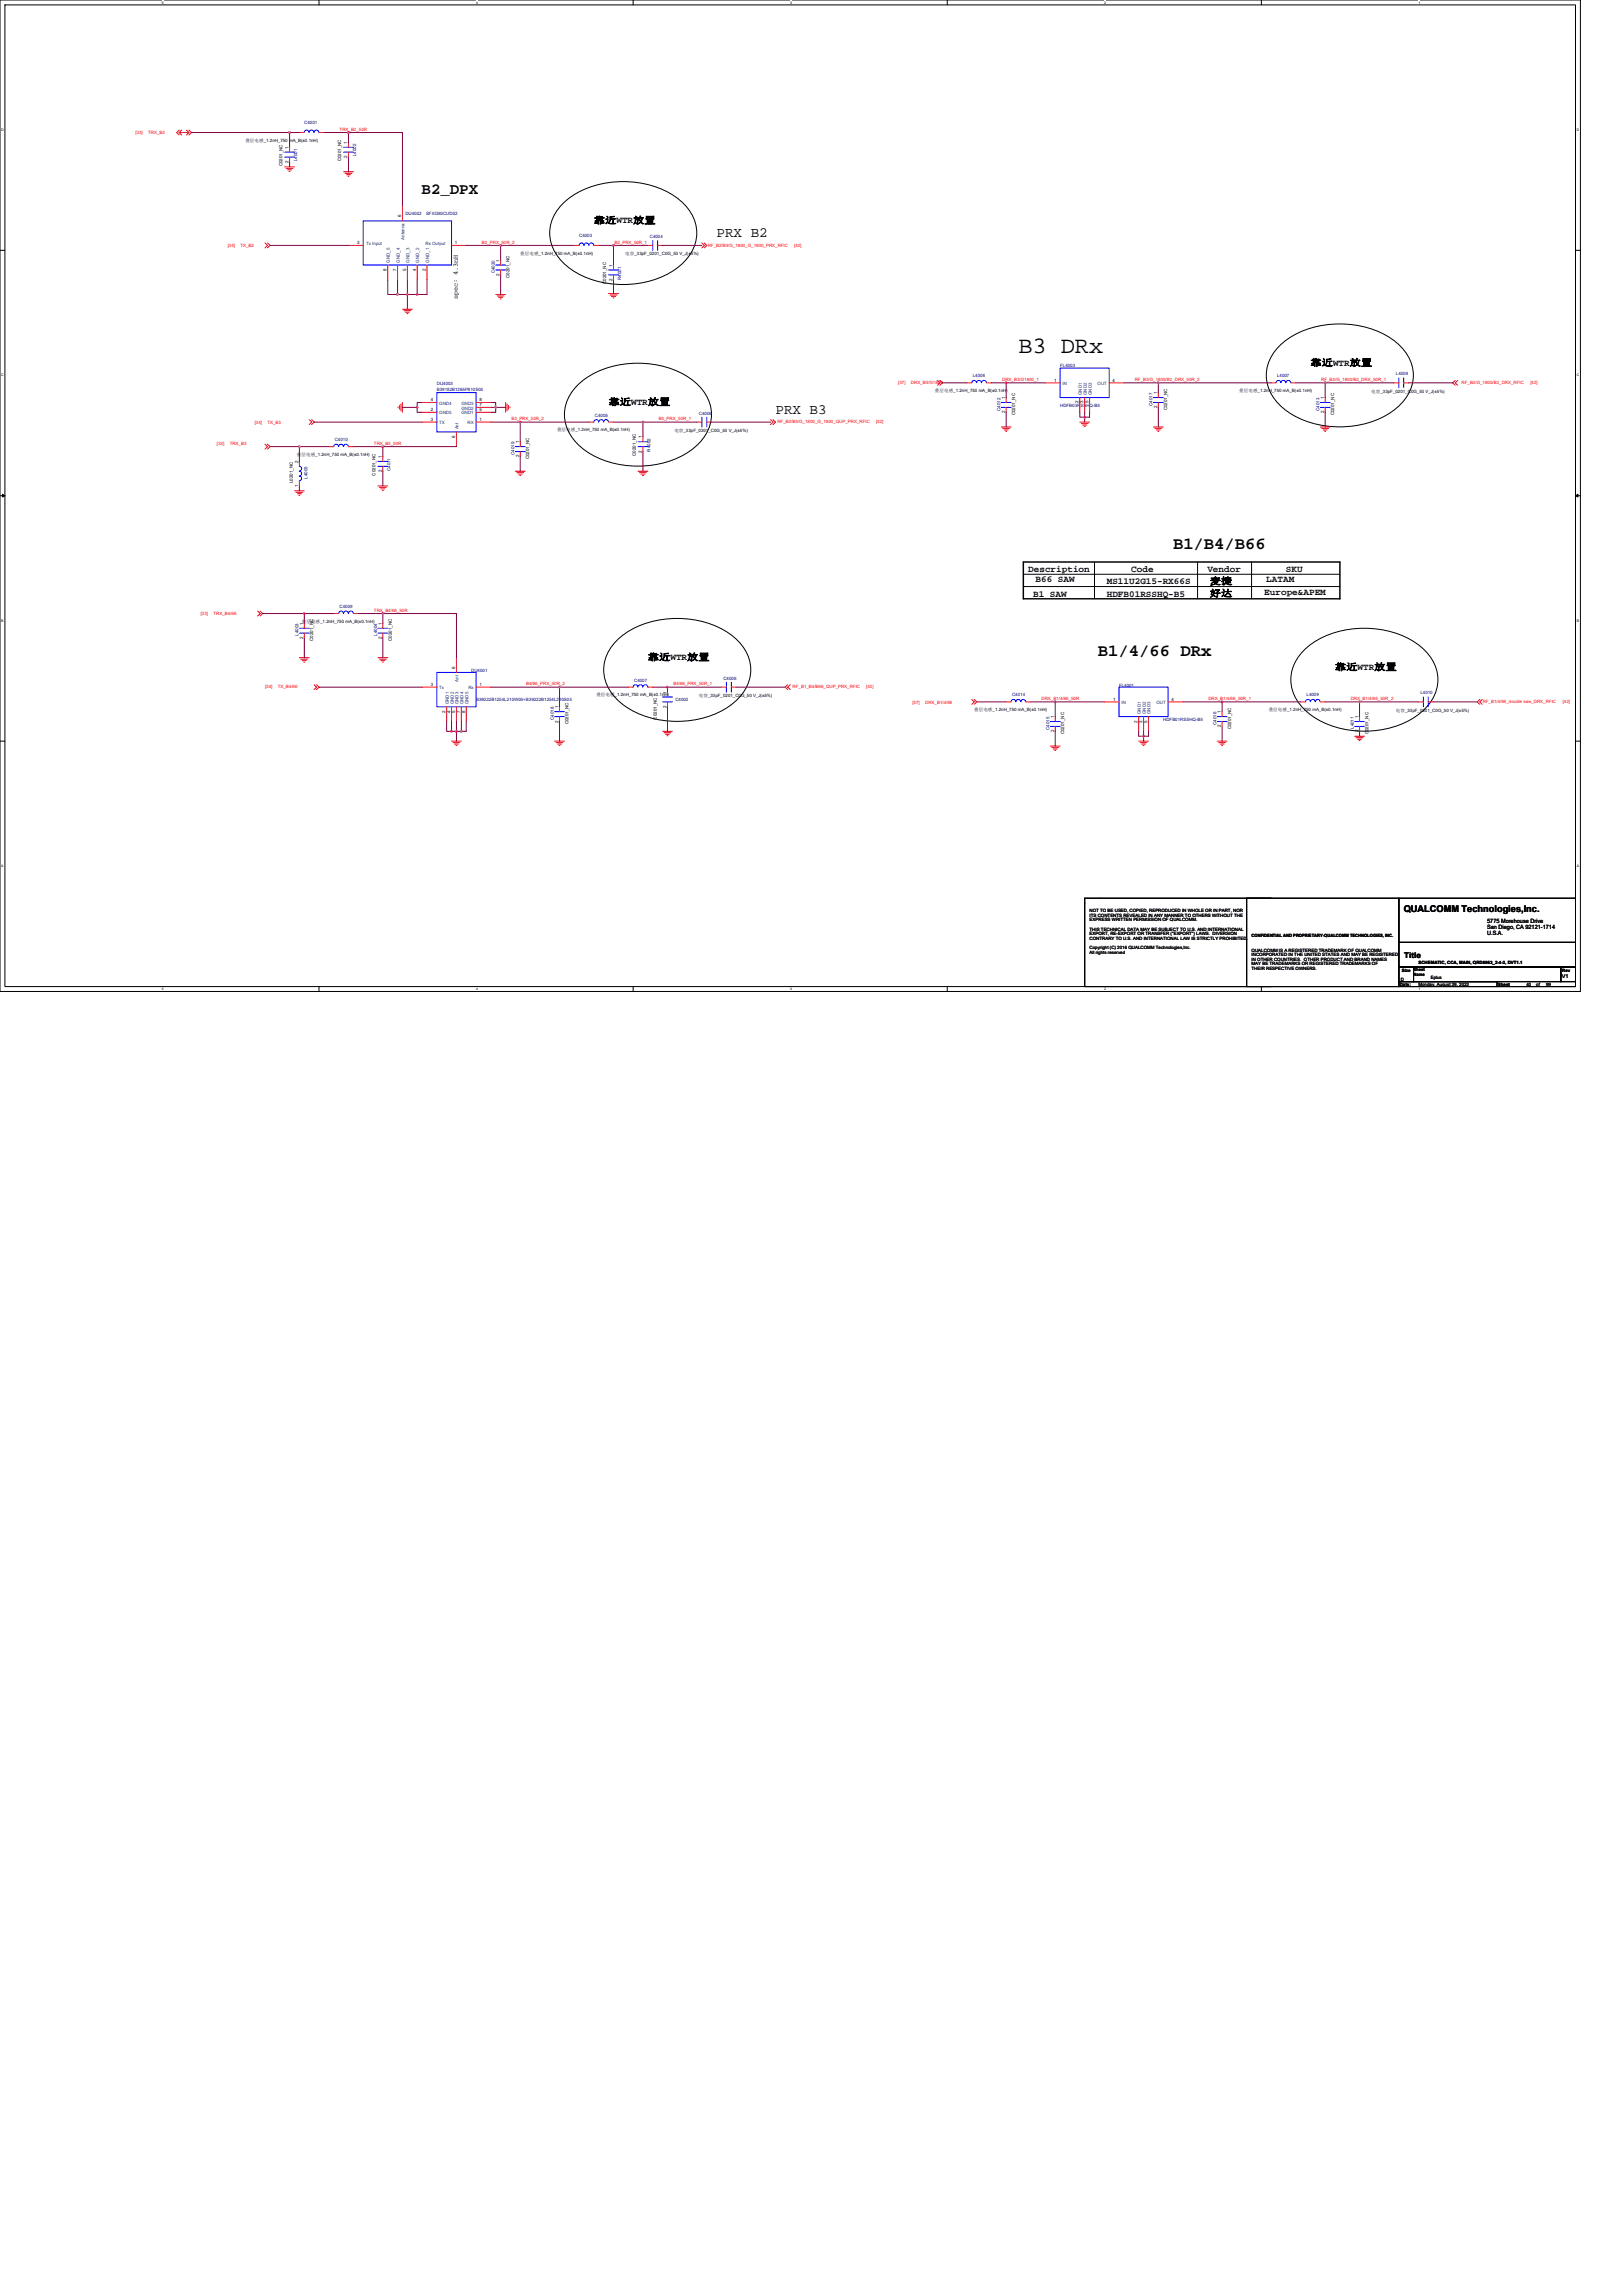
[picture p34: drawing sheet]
<svg xmlns="http://www.w3.org/2000/svg" width="210mm" height="297mm" viewBox="0 0 210 297" stroke-linecap="round" stroke-linejoin="round" font-family="sans-serif">
<defs><g id="words">
<text font-size="3" x="131.8" y="45.6">B3 DRx</text>
<g font-size="2.2">
<text x="151.8" y="71.1">B1/B4/B66</text>
<text x="142" y="84.9">B1/4/66 DRx</text>
</g>
<text font-size="2" x="54.5" y="25.1">B2_DPX</text>
<g font-size="1.8">
<text x="92.7" y="30.7">PRX B2</text>
<text x="100.3" y="53.6">PRX B3</text>
</g>
<g font-size="1.2">
<text x="76.8" y="28.9">靠近WTR放置</text>
<text x="169.5" y="47.3">靠近WTR放置</text>
<text x="78.7" y="52.4">靠近WTR放置</text>
<text x="133" y="74">Description</text>
<text x="133.7" y="77.2">B1 SAW</text>
<text x="134" y="75.3">B66 SAW</text>
<text x="143.2" y="77.2">HDFB01RSSHQ-B5</text>
<text x="143.2" y="75.6">MS11U2G15-RX66S</text>
<text x="146.4" y="74">Code</text>
<text x="156.2" y="74">Vendor</text>
<text x="156.5" y="75.6">麦捷</text>
<text x="156.5" y="77.2">好达</text>
<text x="163.6" y="77">Europe&amp;APEM</text>
<text x="163.8" y="75.3">LATAM</text>
<text x="166.4" y="74">SKU</text>
<text x="83.8" y="85.4">靠近WTR放置</text>
<text x="172.7" y="86.7">靠近WTR放置</text>
<text x="181.6" y="118">QUALCOMM Technologies,Inc.</text>
</g>
<text font-size="1" x="181.7" y="123.9">Title</text>
<text font-size=".9" x="59.2" y="38.7" transform="rotate(-90 59.2 38.7)">spec: 4.3nH</text>
<g font-size=".8">
<text x="192.4" y="119.4">5775 Morehouse Drive</text>
<text x="192.4" y="120.2">San Diego, CA 92121-1714</text>
<text x="192.4" y="121">U.S.A.</text>
</g>
<text font-size=".7" x="202.1" y="126.6">V1</text>
<g font-size=".6" fill="#f00">
<text x="17.5" y="17.4">[33]</text>
<text x="19.2" y="17.4">TRX_B2</text>
<text x="43.9" y="16.9">TRX_B2_50R</text>
<text x="29.5" y="32">[34]</text>
<text x="31.1" y="32">TX_B2</text>
<text x="62.4" y="31.5">B2_PRX_50R_2</text>
<text x="79.5" y="31.5">B2_PRX_50R_1</text>
<text x="91.6" y="31.9">RF_B2/B3/G_1800_G_1900_PRX_RFIC</text>
<text x="102.7" y="31.9">[42]</text>
<text x="116.2" y="49.7">[37]</text>
<text x="117.9" y="49.7">DRX_B3/G1800</text>
<text x="129.7" y="49.3">DRX_B3/G1800_1</text>
<text x="146.8" y="49.3">RF_B3/G_1800/B2_DRX_50R_2</text>
<text x="170.9" y="49.3">RF_B3/G_1800/B2_DRX_50R_1</text>
<text x="189.1" y="49.7">RF_B3/G_1800/B2_DRX_RFIC</text>
<text x="198" y="49.7">[42]</text>
<text x="28.1" y="57.6">[33]</text>
<text x="29.7" y="57.6">TRX_B3</text>
<text x="33" y="54.8">[34]</text>
<text x="34.6" y="54.8">TX_B3</text>
<text x="48.4" y="57.6">TRX_B3_50R</text>
<text x="66.2" y="54.4">B3_PRX_50R_2</text>
<text x="85.2" y="54.4">B3_PRX_50R_1</text>
<text x="100.6" y="54.8">RF_B2/B3/G_1800_G_1900_QUP_PRX_RFIC</text>
<text x="113.3" y="54.8">[42]</text>
<text x="26" y="79.6">[33]</text>
<text x="27.6" y="79.6">TRX_B4/66</text>
<text x="48.4" y="79.1">TRX_B4/66_50R</text>
<text x="34.3" y="89.1">[34]</text>
<text x="35.9" y="89.1">TX_B4/66</text>
<text x="68.1" y="88.7">B4/66_PRX_50R_2</text>
<text x="87.1" y="88.7">B4/66_PRX_50R_1</text>
<text x="102.6" y="89.1">RF_B1_B4/B66_QUP_PRX_RFIC</text>
<text x="112.1" y="89.1">[42]</text>
<text x="118" y="91">[37]</text>
<text x="119.7" y="91">DRX_B1/4/66</text>
<text x="134.7" y="90.6">DRX_B1/4/66_50R</text>
<text x="156.3" y="90.6">DRX_B1/4/66_50R_1</text>
<text x="174.8" y="90.6">DRX_B1/4/66_50R_2</text>
<text x="191.8" y="91">RF_B1/4/66_double saw_DRX_RFIC</text>
<text x="202.2" y="91">[42]</text>
</g>
<g font-size=".6" fill="#000080">
<text x="39.4" y="16">C4001</text>
<text x="38.4" y="20.8" transform="rotate(-90 38.4 20.8)">L4001</text>
<text x="46.1" y="20.2" transform="rotate(-90 46.1 20.2)">L4002</text>
<text x="52.5" y="27.9">DU4002</text>
<text x="55.1" y="27.9">SFXG80CUD02</text>
<text x="64" y="35.4" transform="rotate(-90 64 35.4)">C4020</text>
<text x="74.9" y="30.6">C4003</text>
<text x="84.1" y="30.8">C4004</text>
<text x="80.3" y="36.2" transform="rotate(-90 80.3 36.2)">R4001</text>
<text x="137.2" y="47.5">FL4003</text>
<text x="56.5" y="49.8">DU4003</text>
<text x="56.5" y="50.6">B39182B1265P810S05</text>
<text x="77" y="53.9">C4005</text>
<text x="90.4" y="53.6">C4006</text>
<text x="125.9" y="48.8">L4006</text>
<text x="129.4" y="53.1" transform="rotate(-90 129.4 53.1)">C4012</text>
<text x="137.2" y="52.6">HDFB03RSSHQ-B5</text>
<text x="149.1" y="52.5" transform="rotate(-90 149.1 52.5)">C4017</text>
<text x="165.2" y="48.8">L4007</text>
<text x="170.7" y="53.1" transform="rotate(-90 170.7 53.1)">C4013</text>
<text x="180.6" y="48.6">L4008</text>
<text x="43.3" y="57.1">C4010</text>
<text x="66.6" y="58.9" transform="rotate(-90 66.6 58.9)">C4019</text>
<text x="84.2" y="58.4" transform="rotate(-90 84.2 58.4)">R4002</text>
<text x="39.8" y="61.9" transform="rotate(-90 39.8 61.9)">L4005</text>
<text x="50.5" y="61" transform="rotate(-90 50.5 61)">C4011</text>
<text x="38.6" y="82.2" transform="rotate(-90 38.6 82.2)">L4003</text>
<text x="43.9" y="78.7">C4009</text>
<text x="48.8" y="82.2" transform="rotate(-90 48.8 82.2)">L4004</text>
<text x="61" y="86.9">DU4001</text>
<text x="82" y="88.2">C4007</text>
<text x="93.6" y="87.9">C4008</text>
<text x="144.8" y="88.8">FL4001</text>
<text x="183.8" y="89.8">L4010</text>
<text x="61.6" y="90.7">B39222B1254L210W05+B39222B1254L210S05</text>
<text x="71.6" y="93.2" transform="rotate(-90 71.6 93.2)">C4018</text>
<text x="87.4" y="90.7">C4002</text>
<text x="130.9" y="90.1">C4014</text>
<text x="135.8" y="94.4" transform="rotate(-90 135.8 94.4)">C4015</text>
<text x="150.5" y="93.3">HDFB01RSSHQ-B5</text>
<text x="157.4" y="93.8" transform="rotate(-90 157.4 93.8)">C4016</text>
<text x="169" y="90.1">L4009</text>
<text x="175.2" y="94.3" transform="rotate(-90 175.2 94.3)">L4011</text>
</g>
<g font-size=".6">
<text x="31.8" y="18.3">叠层电感_1.2nH_750 mA_B(±0.1nH)</text>
<text x="36.5" y="21.5" transform="rotate(-90 36.5 21.5)">C0201_NC</text>
<text x="37.3" y="21.1" transform="rotate(-90 37.3 21.1)">2</text>
<text x="37.3" y="19.2" transform="rotate(-90 37.3 19.2)">1</text>
<text x="44.2" y="20.9" transform="rotate(-90 44.2 20.9)">C0201_NC</text>
<text x="44.9" y="20.4" transform="rotate(-90 44.9 20.4)">2</text>
<text x="44.9" y="18.6" transform="rotate(-90 44.9 18.6)">1</text>
<text x="51.9" y="28.1" transform="rotate(-90 51.9 28.1)">6</text>
<text x="46.2" y="31.6">3</text>
<text x="50" y="35.1" transform="rotate(-90 50 35.1)">8</text>
<text x="51.3" y="35.1" transform="rotate(-90 51.3 35.1)">7</text>
<text x="52.6" y="35.1" transform="rotate(-90 52.6 35.1)">5</text>
<text x="53.8" y="35.1" transform="rotate(-90 53.8 35.1)">4</text>
<text x="55.1" y="35.1" transform="rotate(-90 55.1 35.1)">2</text>
<text x="58.9" y="31.6">1</text>
<text x="64.6" y="35.7" transform="rotate(-90 64.6 35.7)">2</text>
<text x="64.6" y="33.8" transform="rotate(-90 64.6 33.8)">1</text>
<text x="65.9" y="35.9" transform="rotate(-90 65.9 35.9)">C0201_NC</text>
<text x="67.3" y="32.9">叠层电感_1.2nH_750 mA_B(±0.1nH)</text>
<text x="79.2" y="34.5" transform="rotate(-90 79.2 34.5)">1</text>
<text x="80.9" y="33">电容_33pF_0201_C0G_50 V_J(±5%)</text>
<text x="78.4" y="36.8" transform="rotate(-90 78.4 36.8)">C0201_NC</text>
<text x="79.2" y="36.3" transform="rotate(-90 79.2 36.3)">2</text>
<text x="55.8" y="53.2">2</text>
<text x="55.8" y="51.9">4</text>
<text x="62" y="53.2">5</text>
<text x="62" y="52.6">7</text>
<text x="62" y="51.9">8</text>
<text x="121" y="50.7">叠层电感_1.2nH_750 mA_B(±0.1nH)</text>
<text x="130" y="53.5" transform="rotate(-90 130 53.5)">2</text>
<text x="130" y="51.6" transform="rotate(-90 130 51.6)">1</text>
<text x="131.3" y="53.7" transform="rotate(-90 131.3 53.7)">C0201_NC</text>
<text x="136.4" y="49.4">1</text>
<text x="139.6" y="52.2" transform="rotate(-90 139.6 52.2)">2</text>
<text x="140.2" y="52.2" transform="rotate(-90 140.2 52.2)">3</text>
<text x="140.8" y="52.2" transform="rotate(-90 140.8 52.2)">5</text>
<text x="144" y="49.4">4</text>
<text x="149.7" y="52.8" transform="rotate(-90 149.7 52.8)">2</text>
<text x="149.7" y="51" transform="rotate(-90 149.7 51)">1</text>
<text x="151" y="53.1" transform="rotate(-90 151 53.1)">C0201_NC</text>
<text x="160.3" y="50.7">叠层电感_1.2nH_750 mA_B(±0.1nH)</text>
<text x="171.3" y="53.5" transform="rotate(-90 171.3 53.5)">2</text>
<text x="171.3" y="51.6" transform="rotate(-90 171.3 51.6)">1</text>
<text x="172.6" y="53.7" transform="rotate(-90 172.6 53.7)">C0201_NC</text>
<text x="177.4" y="50.8">电容_33pF_0201_C0G_50 V_J(±5%)</text>
<text x="38.4" y="59">叠层电感_1.2nH_750 mA_B(±0.1nH)</text>
<text x="38.6" y="59.9" transform="rotate(-90 38.6 59.9)">2</text>
<text x="49.4" y="59.2" transform="rotate(-90 49.4 59.2)">1</text>
<text x="55.8" y="54.5">3</text>
<text x="58.9" y="56.6" transform="rotate(-90 58.9 56.6)">6</text>
<text x="62" y="54.5">1</text>
<text x="67.2" y="59.2" transform="rotate(-90 67.2 59.2)">2</text>
<text x="67.2" y="57.3" transform="rotate(-90 67.2 57.3)">1</text>
<text x="68.5" y="59.4" transform="rotate(-90 68.5 59.4)">C0201_NC</text>
<text x="72.1" y="55.8">叠层电感_1.2nH_750 mA_B(±0.1nH)</text>
<text x="82.3" y="59" transform="rotate(-90 82.3 59)">C0201_NC</text>
<text x="83" y="58.5" transform="rotate(-90 83 58.5)">2</text>
<text x="83" y="56.7" transform="rotate(-90 83 56.7)">1</text>
<text x="87.2" y="55.9">电容_33pF_0201_C0G_50 V_J(±5%)</text>
<text x="37.9" y="62.5" transform="rotate(-90 37.9 62.5)">L0201_NC</text>
<text x="38.6" y="63" transform="rotate(-90 38.6 63)">1</text>
<text x="48.6" y="61.5" transform="rotate(-90 48.6 61.5)">C0201_NC</text>
<text x="49.4" y="61.1" transform="rotate(-90 49.4 61.1)">2</text>
<text x="39.1" y="80.6">叠层电感_1.2nH_750 mA_B(±0.1nH)</text>
<text x="39.2" y="82.7" transform="rotate(-90 39.2 82.7)">2</text>
<text x="39.2" y="80.8" transform="rotate(-90 39.2 80.8)">1</text>
<text x="40.5" y="82.9" transform="rotate(-90 40.5 82.9)">C0201_NC</text>
<text x="49.4" y="82.7" transform="rotate(-90 49.4 82.7)">2</text>
<text x="49.4" y="80.8" transform="rotate(-90 49.4 80.8)">1</text>
<text x="50.7" y="82.9" transform="rotate(-90 50.7 82.9)">C0201_NC</text>
<text x="55.8" y="88.8">3</text>
<text x="58.9" y="86.6" transform="rotate(-90 58.9 86.6)">6</text>
<text x="62" y="88.8">1</text>
<text x="86.2" y="89.7" transform="rotate(-90 86.2 89.7)">1</text>
<text x="57.6" y="92.2" transform="rotate(-90 57.6 92.2)">2</text>
<text x="58.3" y="92.2" transform="rotate(-90 58.3 92.2)">4</text>
<text x="58.9" y="92.2" transform="rotate(-90 58.9 92.2)">5</text>
<text x="59.5" y="92.2" transform="rotate(-90 59.5 92.2)">7</text>
<text x="60.2" y="92.2" transform="rotate(-90 60.2 92.2)">8</text>
<text x="72.2" y="93.5" transform="rotate(-90 72.2 93.5)">2</text>
<text x="72.2" y="91.6" transform="rotate(-90 72.2 91.6)">1</text>
<text x="73.6" y="93.7" transform="rotate(-90 73.6 93.7)">C0201_NC</text>
<text x="77.2" y="90.1">叠层电感_1.2nH_750 mA_B(±0.1nH)</text>
<text x="85" y="93.1" transform="rotate(-90 85 93.1)">C0201_NC</text>
<text x="86.2" y="91.6" transform="rotate(-90 86.2 91.6)">2</text>
<text x="90.4" y="90.1">电容_33pF_0201_C0G_50 V_J(±5%)</text>
<text x="126" y="92">叠层电感_1.2nH_750 mA_B(±0.1nH)</text>
<text x="136.4" y="94.7" transform="rotate(-90 136.4 94.7)">2</text>
<text x="136.4" y="92.9" transform="rotate(-90 136.4 92.9)">1</text>
<text x="137.7" y="95" transform="rotate(-90 137.7 95)">C0201_NC</text>
<text x="144" y="90.7">1</text>
<text x="147.2" y="93.5" transform="rotate(-90 147.2 93.5)">2</text>
<text x="147.8" y="93.5" transform="rotate(-90 147.8 93.5)">3</text>
<text x="148.4" y="93.5" transform="rotate(-90 148.4 93.5)">5</text>
<text x="151.6" y="90.7">4</text>
<text x="158" y="94.1" transform="rotate(-90 158 94.1)">2</text>
<text x="158" y="92.3" transform="rotate(-90 158 92.3)">1</text>
<text x="159.3" y="94.4" transform="rotate(-90 159.3 94.4)">C0201_NC</text>
<text x="164.1" y="92">叠层电感_1.2nH_750 mA_B(±0.1nH)</text>
<text x="175.7" y="94.7" transform="rotate(-90 175.7 94.7)">2</text>
<text x="175.7" y="92.9" transform="rotate(-90 175.7 92.9)">1</text>
<text x="177.1" y="95" transform="rotate(-90 177.1 95)">C0201_NC</text>
<text x="180.6" y="92.1">电容_33pF_0201_C0G_50 V_J(±5%)</text>
<text x="141" y="118">NOT TO BE USED, COPIED, REPRODUCED IN WHOLE OR IN PART, NOR</text>
<text x="141" y="118.6">ITS CONTENTS REVEALED IN ANY MANNER TO OTHERS WITHOUT THE</text>
<text x="141" y="119.2">EXPRESS WRITTEN PERMISSION OF QUALCOMM.</text>
<text x="141" y="120.4">THIS TECHNICAL DATA MAY BE SUBJECT TO U.S. AND INTERNATIONAL</text>
<text x="141" y="121">EXPORT, RE-EXPORT OR TRANSFER (&quot;EXPORT&quot;) LAWS. DIVERSION</text>
<text x="141" y="121.6">CONTRARY TO U.S. AND INTERNATIONAL LAW IS STRICTLY PROHIBITED.</text>
<text x="141" y="122.8">Copyright (C) 2016 QUALCOMM Technologies,Inc.</text>
<text x="141" y="123.4">All rights reserved</text>
<text x="161.9" y="121.2">CONFIDENTIAL AND PROPRIETARY-QUALCOMM TECHNOLOGIES, INC.</text>
<text x="161.9" y="123.1">QUALCOMM IS A REGISTERED TRADEMARK OF QUALCOMM</text>
<text x="161.9" y="123.7">INCORPORATED IN THE UNITED STATES AND MAY BE REGISTERED</text>
<text x="161.9" y="124.3">IN OTHER COUNTRIES. OTHER PRODUCT AND BRAND NAMES</text>
<text x="161.9" y="124.9">MAY BE TRADEMARKS OR REGISTERED TRADEMARKS OF</text>
<text x="161.9" y="125.5">THEIR RESPECTIVE OWNERS.</text>
<text x="181.4" y="125.7">Size Sheet</text>
<text x="183.5" y="124.7">SCHEMATIC, CCA, MAIN, QRD8953_2-4-2, DVT1.1</text>
<text x="202.1" y="125.8">Rev</text>
<text x="181.1" y="127.5">Date:</text>
<text x="181.2" y="126.9">D</text>
<text x="182.9" y="126.2">Name</text>
<text x="183.5" y="127.6">Monday, August 29, 2022</text>
<text x="185.1" y="126.6">Eplus</text>
<text x="193.8" y="127.5">Sheet</text>
<text x="197.5" y="127.6">40</text>
<text x="198.8" y="127.6">of</text>
<text x="200" y="127.6">99</text>
</g>
<g font-size=".6" fill="#004080">
<text x="47.4" y="31.7">Tx Input</text>
<text x="50.4" y="34" transform="rotate(-90 50.4 34)">GND_5</text>
<text x="51.7" y="34" transform="rotate(-90 51.7 34)">GND_4</text>
<text x="52.3" y="31" transform="rotate(-90 52.3 31)">Antenna</text>
<text x="53" y="34" transform="rotate(-90 53 34)">GND_3</text>
<text x="54.3" y="34" transform="rotate(-90 54.3 34)">GND_2</text>
<text x="55.1" y="31.7">Rx Output</text>
<text x="55.5" y="34" transform="rotate(-90 55.5 34)">GND_1</text>
<text x="56.8" y="53.6">GND5</text>
<text x="56.8" y="52.3">GND4</text>
<text x="59.7" y="53.6">GND1</text>
<text x="59.7" y="53">GND2</text>
<text x="59.7" y="52.3">GND3</text>
<text x="137.5" y="49.8">IN</text>
<text x="140" y="51.1" transform="rotate(-90 140 51.1)">GND1</text>
<text x="140.6" y="51.1" transform="rotate(-90 140.6 51.1)">GND2</text>
<text x="141.2" y="51.1" transform="rotate(-90 141.2 51.1)">GND3</text>
<text x="142" y="49.8">OUT</text>
<text x="56.8" y="54.9">TX</text>
<text x="59.3" y="55.6" transform="rotate(-90 59.3 55.6)">Ant</text>
<text x="60.5" y="54.9">RX</text>
<text x="56.8" y="89.2">Tx</text>
<text x="59.3" y="88.2" transform="rotate(-90 59.3 88.2)">Ant</text>
<text x="60.6" y="89.2">Rx</text>
<text x="58.1" y="91.1" transform="rotate(-90 58.1 91.1)">GND1</text>
<text x="58.7" y="91.1" transform="rotate(-90 58.7 91.1)">GND2</text>
<text x="59.3" y="91.1" transform="rotate(-90 59.3 91.1)">GND3</text>
<text x="60" y="91.1" transform="rotate(-90 60 91.1)">GND4</text>
<text x="60.6" y="91.1" transform="rotate(-90 60.6 91.1)">GND5</text>
<text x="145.1" y="91.1">IN</text>
<text x="147.6" y="92.4" transform="rotate(-90 147.6 92.4)">GND1</text>
<text x="148.2" y="92.4" transform="rotate(-90 148.2 92.4)">GND2</text>
<text x="148.9" y="92.4" transform="rotate(-90 148.9 92.4)">GND3</text>
<text x="149.6" y="91.1">OUT</text>
</g>
<g font-size=".5">
<text x="21" y=".5">5</text>
<text x="61.6" y=".5">4</text>
<text x="102.2" y=".5">3</text>
<text x="142.9" y=".5">2</text>
<text x="183.5" y=".5">1</text>
<text x=".2" y="16.9">D</text>
<text x="204" y="16.9">D</text>
<text x=".2" y="48.7">C</text>
<text x="204" y="48.7">C</text>
<text x=".2" y="80.4">B</text>
<text x="204" y="80.4">B</text>
<text x=".2" y="112.2">A</text>
<text x="204" y="112.2">A</text>
<text x="21" y="128.1">5</text>
<text x="61.6" y="128.1">4</text>
<text x="102.2" y="128.1">3</text>
<text x="142.9" y="128.1">2</text>
<text x="183.5" y="128.1">1</text>
</g>
</g></defs>
<path d="M0 0h204.5v128.3h-204.5zM.6 .6h203.2v127h-203.2z" fill="none" stroke="#000" stroke-width=".13"/>
<g fill="#fff">
<path d="M21 .1h.2v.5h-.2z"/>
<path d="M21 127.7h.2v.5h-.2z"/>
</g>
<path d="M41.3 0v.6M41.3 127.6v.7" fill="none" stroke="#000" stroke-width=".13"/>
<g fill="#fff">
<path d="M61.6 .1h.2v.5h-.2z"/>
<path d="M61.6 127.7h.2v.5h-.2z"/>
</g>
<path d="M81.9 0v.6M81.9 127.6v.7" fill="none" stroke="#000" stroke-width=".13"/>
<g fill="#fff">
<path d="M102.2 .1h.3v.5h-.3z"/>
<path d="M102.2 127.7h.3v.5h-.3z"/>
</g>
<path d="M122.6 0v.6M122.6 127.6v.7" fill="none" stroke="#000" stroke-width=".13"/>
<g fill="#fff">
<path d="M142.9 .1h.2v.5h-.2z"/>
<path d="M142.9 127.7h.2v.5h-.2z"/>
</g>
<path d="M163.2 0v.6M163.2 127.6v.7" fill="none" stroke="#000" stroke-width=".13"/>
<g fill="#fff">
<path d="M183.5 .1h.3v.5h-.3z"/>
<path d="M183.5 127.7h.3v.5h-.3z"/>
<path d="M.2 16.5h.3v.5h-.3z"/>
<path d="M204 16.5h.3v.5h-.3z"/>
<path d="M.2 48.3h.3v.5h-.3z"/>
<path d="M204 48.3h.3v.5h-.3z"/>
</g>
<path d="M0 32.4h.6M203.8 32.4h.7" fill="none" stroke="#000" stroke-width=".13"/>
<g fill="#fff">
<path d="M.2 80h.3v.5h-.3z"/>
<path d="M204 80h.3v.5h-.3z"/>
</g>
<path d="M0 64.1h.6M203.8 64.1h.7" fill="none" stroke="#000" stroke-width=".13"/>
<path d="M.3 63.9l.3 .2-.3 .2zM203.8 64.1l.4-.2v.4z" fill="#000" stroke="#000" stroke-width=".13"/>
<g fill="#fff">
<path d="M.2 111.8h.2v.5h-.2z"/>
<path d="M204 111.8h.3v.5h-.3z"/>
</g>
<g fill="none" stroke="#000" stroke-width=".13">
<path d="M73.1 26.1a12.3 12.3 0 0 1 12.3-1.7 7.3 7.3 0 0 1 4.7 4.8 5.5 5.5 0 0 1-2.7 5.7 12.6 12.6 0 0 1-13.5 0 5.7 5.7 0 0 1-2.7-5.7 5.8 5.8 0 0 1 1.9-3.1zM75 49.6a12.3 12.3 0 0 1 12.3-1.7 7.3 7.3 0 0 1 4.7 4.8 5.5 5.5 0 0 1-2.7 5.7 12.6 12.6 0 0 1-13.5 0 5.7 5.7 0 0 1-2.7-5.7 5.8 5.8 0 0 1 1.9-3.1zM165.8 44.5a12.3 12.3 0 0 1 12.3-1.7 7.3 7.3 0 0 1 4.7 4.9 5.5 5.5 0 0 1-2.7 5.6 12.6 12.6 0 0 1-13.5 0 5.7 5.7 0 0 1-2.7-5.6 5.8 5.8 0 0 1 1.9-3.2zM132.4 74.3h41M132.4 75.9h41M141.6 72.7v4.8M154.9 72.7v4.8M161.9 72.7v4.8M0 95.9h.6M80.1 82.6a12.3 12.3 0 0 1 12.3-1.7 7.3 7.3 0 0 1 4.6 4.9 5.5 5.5 0 0 1-2.7 5.6 12.6 12.6 0 0 1-13.4 0 5.7 5.7 0 0 1-2.7-5.6 5.8 5.8 0 0 1 1.9-3.2zM169 83.9a12.3 12.3 0 0 1 12.3-1.7 7.3 7.3 0 0 1 4.6 4.8 5.5 5.5 0 0 1-2.7 5.6 12.6 12.6 0 0 1-13.4 0 5.7 5.7 0 0 1-2.7-5.6 5.8 5.8 0 0 1 1.9-3.1zM203.8 95.9h.7"/>
<path d="M161.3 116.2h19.7v11.4h-19.7zM164.5 116.2h-24.2v11.4h24.2M181 116.2h22.8v5.7h-22.8zM181 121.9h22.8v3.2h-22.8zM181 125.1h1.9v1.9h-1.9zM181 127h12.7v.6h-12.7zM182.9 125.1h19v1.9h-19zM193.7 127.6h10.1M201.9 125.1h1.9v1.9h-1.9z"/>
</g>
<path d="M132.4 72.7h41v4.8h-41z" fill="none" stroke="#000" stroke-width=".19"/>
<g fill="none" stroke="#f00" stroke-width=".13">
<path d="M23.2 17.1l.3 .4M23.2 17.1h1.2M23.2 16.8l-.3 .3 .3 .4M23.5 16.8l-.3 .3M24.1 16.8l.3 .3M24.4 16.8l.4 .3-.4 .4M24.4 17.1l-.3 .4M37.5 19v.7M38.7 17.1h.7M41.3 17.1h.6M45.1 18.4v.6M45.1 19.7v.6"/>
<path d="M34.3 31.4l.3 .3-.3 .4M34.6 31.4l.3 .3-.3 .4M36.8 21.6h1.3M37 21.8h.9M37.2 22h.5M37.4 22.2h.1M37.5 20.3v.7M44.4 22.2h1.3M44.6 22.4h.9M44.8 22.6h.5M45 22.8h.1M45.1 31.7h1.9"/>
<path d="M50.2 34.3v1.9M51.4 34.3v1.9M52.1 26.7v1.9M52.7 34.3v1.9M54 34.3v1.9M55.2 34.3v1.9M58.4 31.7h1.9M64.1 38.1h1.3M64.3 38.3h.9M64.5 38.5h.5M64.7 38.7h.1M64.8 33.7v.6"/>
<path d="M64.8 34.9v.7M74.3 31.7h.6M76.8 31.7h.7M78.7 38h1.3M78.9 38.2h.9M79.1 38.4h.5M79.3 38.5h.1M79.4 34.3v.6M79.4 35.6v.6M83.8 31.7h.7M85.1 31.7h.6M90.8 31.4l.3 .3-.3 .4"/>
<path d="M91.1 31.4l.3 .3-.3 .4M34.3 57.5l.3 .3-.3 .3M34.6 57.5l.3 .3-.3 .3M38.7 59.7v.6M40 54.3l.3 .3-.3 .3M40.3 54.3l.3 .3-.3 .3M42.5 57.8h.7M45.1 57.8h.6M49.5 59.1v.6M51.5 52.6v.2M51.7 52.5v.5M51.9 52.3v.8"/>
<path d="M52.1 40h1.2M52.1 52.1v1.2M52.3 40.2h.8M52.5 40.4h.5M52.6 40.6h.2M54.6 53.3h1.9M54.6 54.6h1.9M54.6 52.1h1.9M59.1 55.9v1.9M61.6 54.6h1.9M61.6 53.3h1.9M61.6 52.7h1.9"/>
<path d="M61.6 52.1h1.9M65.4 52.1v1.2M65.6 52.3v.8M65.8 52.5v.5M66 52.6v.2M67.3 57.1v.7M67.3 58.4v.7M76.2 54.6h.6M78.7 54.6h.7M83.2 56.5v.6M83.2 57.8v.6M90.2 54.6h.6"/>
<path d="M91.4 54.6h.7M99.7 54.3l.3 .3-.3 .3M100 54.3l.3 .3-.3 .3M121.3 49.2l.3 .3-.3 .3M121.6 49.2l.3 .3-.3 .3M125.1 49.5h.6M127.6 49.5h.7M129.5 55.2h1.3M129.7 55.4h.9M129.9 55.6h.5M130.1 55.8h.1M130.2 51.4v.7"/>
<path d="M130.2 52.7v.6M135.3 49.5h1.9M139.7 54.6h1.3M139.7 51.4v1.9M139.9 54.8h.9M140.1 55h.5M140.3 55.2h.1M140.3 51.4v1.9M141 51.4v1.9M143.5 49.5h1.9M149.2 55.2h1.3M149.4 55.4h.9"/>
<path d="M149.6 55.6h.5M149.8 55.8h.1M149.9 50.8v.6M149.9 52.1v.6M164.5 49.5h.6M167 49.5h.6M170.8 55.2h1.3M171 55.4h.9M171.2 55.6h.5M171.4 55.8h.1M171.4 51.4v.7M171.4 52.7v.6"/>
<path d="M180.3 49.5h.7M181.6 49.5h.6M188.3 49.2l-.3 .3 .3 .3M188.6 49.2l-.3 .3 .3 .3M33.3 79.1l.4 .3-.4 .3M33.7 79.1l.3 .3-.3 .3M38.1 63.5h1.3M38.3 63.7h.9M38.5 63.9h.5M38.7 64.1h.1M38.7 62.2v.7M43.2 79.4h.6"/>
<path d="M45.7 79.4h.7M48.9 62.9h1.3M49.1 63.1h.9M49.3 63.2h.5M49.5 63.4h.1M49.5 60.3v.7M66.7 61h1.2M66.9 61.2h.9M67.1 61.3h.5M67.2 61.5h.2M82.5 61h1.3M82.7 61.2h.9"/>
<path d="M82.9 61.3h.5M83.1 61.5h.1M38.7 85.1h1.3M38.9 85.3h.9M39.1 85.5h.5M39.3 85.7h.1M39.4 80.6v.7M39.4 81.9v.7M40.6 88.6l.4 .3-.4 .3M41 88.6l.3 .3-.3 .3M48.9 85.1h1.3M49.1 85.3h.9"/>
<path d="M49.3 85.5h.5M49.5 85.7h.1M49.5 80.6v.7M49.5 81.9v.7M54.6 88.9h1.9M57.8 91.4v1.9M58.4 95.9h1.3M58.4 91.4v1.9M58.6 96.1h.9M58.8 96.3h.5M59 96.5h.1M59.1 91.4v1.9"/>
<path d="M59.1 85.1v1.9M59.7 91.4v1.9M60.3 91.4v1.9M61.6 88.9h1.9M71.8 95.9h1.2M71.9 96.1h.9M72.1 96.3h.5M72.3 96.5h.2M72.4 91.4v.7M72.4 92.7v.6M81.3 88.9h.6M83.8 88.9h.7"/>
<path d="M85.7 94.6h1.3M85.9 94.8h.9M86.1 95h.5M86.3 95.2h.1M86.4 89.5v.7M86.4 90.8v.6M93.3 88.9h.7M94.6 88.9h.7M101.9 88.6l-.3 .3 .3 .3M102.2 88.6l-.3 .3 .3 .3M125.7 90.5l.3 .3-.3 .3M126 90.5l.4 .3-.4 .3"/>
<path d="M130.2 90.8h.6M132.7 90.8h.7M135.9 96.5h1.3M136.1 96.7h.9M136.3 96.9h.5M136.5 97.1h.1M136.5 92.7v.6M136.5 94v.6M142.9 90.8h1.9M147.3 95.9h1.3M147.3 92.7v1.9M147.5 96.1h.9"/>
<path d="M147.7 96.3h.5M147.9 96.5h.1M148 92.7v1.9M148.6 92.7v1.9M151.1 90.8h1.9M157.5 95.9h1.2M157.7 96.1h.9M157.9 96.3h.5M158.1 96.5h.1M158.1 92.1v.6M158.1 93.3v.7M168.3 90.8h.6"/>
<path d="M170.8 90.8h.7M175.3 95.2h1.2M175.5 95.4h.8M175.6 95.6h.5M175.8 95.8h.2M175.9 92.7v.6M175.9 94v.6M183.5 90.8h.6M184.8 90.8h.6M191.5 90.5l-.4 .3 .4 .3M191.8 90.5l-.3 .3 .3 .3"/>
</g>
<g fill="none" stroke="#00f" stroke-width=".13">
<path d="M36.8 19.7h1.3M37.5 19.7h.1M39.4 17.1a.31 .31 0 0 1 .3-.3 .31 .31 0 0 1 .3 .3M39.4 17.1h.1M40 17.1a.31 .31 0 0 1 .3-.3 .31 .31 0 0 1 .3 .3 .32 .32 0 0 1 .3-.3 .32 .32 0 0 1 .4 .3M41.3 17.1h.1M44.5 19h1.2M44.5 19.7h1.2M45.1 19h.1M45.1 19.7h.1M36.8 20.3h1.3M37.5 20.3h.1"/>
<path d="M47 28.6h11.4v5.7h-11.4zM64.1 34.3h1.3M64.1 34.9h1.3M64.8 34.3h.1M64.8 34.9h.1M74.9 31.7h.1M74.9 31.7a.31 .31 0 0 1 .3-.3 .31 .31 0 0 1 .3 .3 .32 .32 0 0 1 .4-.3 .32 .32 0 0 1 .3 .3M76.2 31.7a.31 .31 0 0 1 .3-.3 .31 .31 0 0 1 .3 .3M76.8 31.7h.1M78.7 34.9h1.3M78.7 35.6h1.3M79.4 34.9h.1"/>
<path d="M79.4 35.6h.1M84.5 31.7h.1M84.5 31.1v1.3M85.1 31.1v1.3M85.1 31.7h.1M43.2 57.8a.31 .31 0 0 1 .3-.3 .31 .31 0 0 1 .3 .3M43.2 57.8h.1M43.8 57.8a.31 .31 0 0 1 .3-.3 .31 .31 0 0 1 .3 .3 .32 .32 0 0 1 .3-.3 .32 .32 0 0 1 .4 .3M45.1 57.8h.1M48.9 59.7h1.3M49.5 59.7h.1M56.5 50.8h5.1v5.1h-5.1z"/>
<path d="M66.7 57.8h1.2M66.7 58.4h1.2M67.3 57.8h.1M67.3 58.4h.1M76.8 54.6a.31 .31 0 0 1 .3-.3 .31 .31 0 0 1 .3 .3M76.8 54.6h.1M77.5 54.6a.31 .31 0 0 1 .3-.3 .31 .31 0 0 1 .3 .3M78.1 54.6a.31 .31 0 0 1 .3-.3 .31 .31 0 0 1 .3 .3M78.7 54.6h.1M82.6 57.1h1.2M82.6 57.8h1.2M83.2 57.1h.1"/>
<path d="M83.2 57.8h.1M90.8 54.6h.1M90.8 54v1.2M91.4 54v1.2M91.4 54.6h.1M125.7 49.5h.1M125.7 49.5a.31 .31 0 0 1 .3-.3 .31 .31 0 0 1 .3 .3M126.4 49.5a.31 .31 0 0 1 .3-.3 .31 .31 0 0 1 .3 .3 .32 .32 0 0 1 .3-.3 .32 .32 0 0 1 .3 .3M127.6 49.5h.1M129.5 52.1h1.3M129.5 52.7h1.3M130.2 52.1h.1"/>
<path d="M130.2 52.7h.1M137.2 47.6h6.3v3.8h-6.3zM149.2 51.4h1.3M149.2 52.1h1.3M149.9 51.4h.1M149.9 52.1h.1M165.1 49.5a.31 .31 0 0 1 .3-.3 .31 .31 0 0 1 .3 .3M165.1 49.5h.1M165.7 49.5a.31 .31 0 0 1 .3-.3 .31 .31 0 0 1 .3 .3M166.4 49.5a.31 .31 0 0 1 .3-.3 .31 .31 0 0 1 .3 .3M167 49.5h.1M170.8 52.1h1.3"/>
<path d="M170.8 52.7h1.3M171.4 52.1h.1M171.4 52.7h.1M181 49.5h.1M181 48.9v1.3M181.6 48.9v1.3M181.6 49.5h.1M38.7 61a.32 .32 0 0 1 .3 .3 .32 .32 0 0 1-.3 .3 .31 .31 0 0 1 .3 .3 .31 .31 0 0 1-.3 .3M38.7 60.3a.31 .31 0 0 1 .3 .3 .31 .31 0 0 1-.3 .3M38.7 60.3h.1M38.7 62.2h.1M43.8 79.4h.1"/>
<path d="M43.8 79.4a.31 .31 0 0 1 .3-.3 .31 .31 0 0 1 .3 .3 .32 .32 0 0 1 .3-.3 .32 .32 0 0 1 .4 .3M45.1 79.4a.31 .31 0 0 1 .3-.3 .31 .31 0 0 1 .3 .3M45.7 79.4h.1M48.9 60.3h1.3M49.5 60.3h.1M38.7 81.3h1.3M38.7 81.9h1.3M39.4 81.3h.1M39.4 81.9h.1M48.9 81.3h1.3M48.9 81.9h1.3M49.5 81.3h.1"/>
<path d="M49.5 81.9h.1M56.5 87h5.1v4.4h-5.1zM71.8 92.1h1.2M71.8 92.7h1.2M72.4 92.1h.1M72.4 92.7h.1M81.9 88.9h.1M81.9 88.9a.31 .31 0 0 1 .3-.3 .31 .31 0 0 1 .3 .3 .32 .32 0 0 1 .3-.3 .32 .32 0 0 1 .4 .3M83.2 88.9a.31 .31 0 0 1 .3-.3 .31 .31 0 0 1 .3 .3M83.8 88.9h.1M85.7 90.2h1.3M85.7 90.8h1.3"/>
<path d="M86.4 90.2h.1M86.4 90.8h.1M94 88.9h.1M94 88.3v1.2M94.6 88.3v1.2M94.6 88.9h.1M130.8 90.8h.1M130.8 90.8a.31 .31 0 0 1 .3-.3 .31 .31 0 0 1 .3 .3M131.4 90.8a.31 .31 0 0 1 .4-.3 .31 .31 0 0 1 .3 .3M132.1 90.8a.31 .31 0 0 1 .3-.3 .31 .31 0 0 1 .3 .3M132.7 90.8h.1M135.9 93.3h1.3"/>
<path d="M135.9 94h1.3M136.5 93.3h.1M136.5 94h.1M144.8 88.9h6.3v3.8h-6.3zM157.5 92.7h1.2M157.5 93.3h1.2M158.1 92.7h.1M158.1 93.3h.1M168.9 90.8h.1M168.9 90.8a.31 .31 0 0 1 .3-.3 .31 .31 0 0 1 .3 .3M169.5 90.8a.31 .31 0 0 1 .4-.3 .31 .31 0 0 1 .3 .3 .32 .32 0 0 1 .3-.3 .32 .32 0 0 1 .3 .3M170.8 90.8h.1"/>
<path d="M175.3 93.3h1.2M175.3 94h1.2M175.9 93.3h.1M175.9 94h.1M184.1 90.8h.1M184.1 90.2v1.2M184.8 90.2v1.2M184.8 90.8h.1"/>
</g>
<g fill="none" stroke="#800040" stroke-width=".13">
<path d="M24.8 17.1h12.7M37.5 17.1v1.9M37.5 17.1h1.2M41.9 17.1h3.2M45.1 17.1v1.3M45.1 17.1h7v9.6M34.9 31.7h10.2M37.5 21v.6M45.1 20.3v1.9M50.2 36.2v1.9h1.2M51.4 36.2v1.9h1.3v1.9M52.7 36.2v1.9h1.3"/>
<path d="M54 36.2v1.9M55.2 36.2v1.9h-1.2M60.3 31.7h4.5M64.8 31.8v1.9M64.8 31.7h9.5M64.8 35.6v2.5M77.5 31.7h1.9M79.4 36.2v1.8M79.4 31.8v2.5M79.4 31.7h4.4M85.7 31.7h5.1M34.9 57.8h3.8"/>
<path d="M38.7 57.8h3.8M38.7 57.8v1.9M40.6 54.6h14M45.7 57.8h3.8M49.5 57.8h9.6M49.5 57.8v1.3M52.1 52.7h1.9v.6h.6M54.6 52.1h-.6v.6M63.5 54.6h3.8M63.5 52.1h.6v.6h1.3M63.5 52.7h.6v.6h-.6M67.3 59.1v1.9"/>
<path d="M67.3 54.6v2.5M67.3 54.6h8.9M79.4 54.6h3.8M83.2 58.4v2.6M83.2 54.6v1.9M83.2 54.6h7M92.1 54.6h7.6M121.9 49.5h3.2M128.3 49.5h1.9M130.2 49.5h5.1M130.2 49.5v1.9M130.2 53.3v1.9"/>
<path d="M139.7 53.3v.7h.6v.6M141 53.3v.7h-.7v-.7M145.4 49.5h4.5M149.9 52.7v2.5M164.5 49.5h-14.6v1.3M167.6 49.5h3.8M171.4 49.5v1.9M171.4 53.3v1.9M171.5 49.5h8.8M182.2 49.5h5.8M34 79.4h5.4M38.7 62.9v.6"/>
<path d="M39.4 79.4v1.2M39.4 79.4h3.8M46.4 79.4h3.1M49.5 79.4v1.2M49.5 79.4h9.6v5.7M49.5 61v1.9M39.4 82.6v2.5M41.3 88.9h13.3M49.5 82.6v2.5M57.8 93.3v1.3h.6M58.4 93.3v1.3h.7M59.1 93.3v1.3"/>
<path d="M59.1 94.6h.6M59.1 94.6v1.3M59.7 93.3v1.3M60.3 93.3v1.3h-.6M63.5 88.9h8.9M72.4 93.3v2.6M81.3 88.9h-8.9v2.5M84.5 88.9h1.9M86.4 91.4v3.2M86.4 88.9v.6M86.4 88.9h6.9M95.2 88.9h6.4"/>
<path d="M126.4 90.8h3.8M133.3 90.8h3.2M136.5 90.8v1.9M136.5 94.6v1.9M136.5 90.8h6.4M147.3 94.6v.6h.7M148 94.6v.6M148 95.2v.7M148.6 94.6v.6h-.6M153 90.8h5.1M158.1 94v1.9M168.3 90.8h-10.2v1.3"/>
<path d="M171.5 90.8h4.4M175.9 90.8v1.9M175.9 94.6v.6M175.9 90.8h7.6M185.4 90.8h5.7"/>
</g>
<g fill="#f0f" stroke="#f0f" stroke-width=".13">
<path d="M37.4 17h.1v.2h-.1z" fill-rule="evenodd"/>
<path d="M45 17h.2v.2h-.2z" fill-rule="evenodd"/>
<path d="M86.3 88.8h.1v.2h-.1z" fill-rule="evenodd"/>
<path d="M79.3 31.7h.1v.1h-.1z" fill-rule="evenodd"/>
<path d="M39.3 79.3h.1v.1h-.1z" fill-rule="evenodd"/>
<path d="M49.4 79.3h.2v.1h-.2z" fill-rule="evenodd"/>
<path d="M83.1 54.5h.2v.2h-.2z" fill-rule="evenodd"/>
<path d="M53.9 38h.1v.2h-.1z" fill-rule="evenodd"/>
<path d="M51.3 38h.2v.2h-.2z" fill-rule="evenodd"/>
<path d="M52.6 38h.2v.2h-.2z" fill-rule="evenodd"/>
<path d="M130.1 49.4h.1v.2h-.1z" fill-rule="evenodd"/>
<path d="M171.4 49.4h.1v.2h-.1z" fill-rule="evenodd"/>
<path d="M136.4 90.7h.2v.2h-.2z" fill-rule="evenodd"/>
<path d="M158 90.7h.2v.2h-.2z" fill-rule="evenodd"/>
<path d="M175.8 90.7h.2v.2h-.2z" fill-rule="evenodd"/>
<path d="M147.9 95.2h.1v.1h-.1z" fill-rule="evenodd"/>
<path d="M58.3 94.5h.2v.2h-.2z" fill-rule="evenodd"/>
<path d="M59 94.5h.1v.2h-.1z" fill-rule="evenodd"/>
<path d="M59.6 94.5h.2v.2h-.2z" fill-rule="evenodd"/>
<path d="M140.2 53.9h.2v.1h-.2z" fill-rule="evenodd"/>
<path d="M149.8 49.4h.1v.2h-.1z" fill-rule="evenodd"/>
<path d="M72.3 88.8h.2v.2h-.2z" fill-rule="evenodd"/>
<path d="M67.2 54.5h.2v.2h-.2z" fill-rule="evenodd"/>
<path d="M64.7 31.7h.1v.1h-.1z" fill-rule="evenodd"/>
<path d="M38.6 57.7h.2v.2h-.2z" fill-rule="evenodd"/>
<path d="M49.4 57.7h.2v.2h-.2z" fill-rule="evenodd"/>
<path d="M64 52.6h.2v.2h-.2z" fill-rule="evenodd"/>
<path d="M53.9 52.6h.1v.2h-.1z" fill-rule="evenodd"/>
<path d="M37.4 17h.1v.2h-.1z" fill-rule="evenodd"/>
<path d="M45 17h.2v.2h-.2z" fill-rule="evenodd"/>
<path d="M86.3 88.8h.1v.2h-.1z" fill-rule="evenodd"/>
<path d="M79.3 31.7h.1v.1h-.1z" fill-rule="evenodd"/>
<path d="M39.3 79.3h.1v.1h-.1z" fill-rule="evenodd"/>
<path d="M49.4 79.3h.2v.1h-.2z" fill-rule="evenodd"/>
<path d="M83.1 54.5h.2v.2h-.2z" fill-rule="evenodd"/>
<path d="M53.9 38h.1v.2h-.1z" fill-rule="evenodd"/>
<path d="M51.3 38h.2v.2h-.2z" fill-rule="evenodd"/>
<path d="M52.6 38h.2v.2h-.2z" fill-rule="evenodd"/>
<path d="M130.1 49.4h.1v.2h-.1z" fill-rule="evenodd"/>
<path d="M171.4 49.4h.1v.2h-.1z" fill-rule="evenodd"/>
<path d="M136.4 90.7h.2v.2h-.2z" fill-rule="evenodd"/>
<path d="M158 90.7h.2v.2h-.2z" fill-rule="evenodd"/>
<path d="M175.8 90.7h.2v.2h-.2z" fill-rule="evenodd"/>
<path d="M147.9 95.2h.1v.1h-.1z" fill-rule="evenodd"/>
<path d="M58.3 94.5h.2v.2h-.2z" fill-rule="evenodd"/>
<path d="M59 94.5h.1v.2h-.1z" fill-rule="evenodd"/>
<path d="M59.6 94.5h.2v.2h-.2z" fill-rule="evenodd"/>
<path d="M140.2 53.9h.2v.1h-.2z" fill-rule="evenodd"/>
<path d="M149.8 49.4h.1v.2h-.1z" fill-rule="evenodd"/>
<path d="M72.3 88.8h.2v.2h-.2z" fill-rule="evenodd"/>
<path d="M67.2 54.5h.2v.2h-.2z" fill-rule="evenodd"/>
<path d="M64.7 31.7h.1v.1h-.1z" fill-rule="evenodd"/>
<path d="M38.6 57.7h.2v.2h-.2z" fill-rule="evenodd"/>
<path d="M49.4 57.7h.2v.2h-.2z" fill-rule="evenodd"/>
<path d="M64 52.6h.2v.2h-.2z" fill-rule="evenodd"/>
<path d="M53.9 52.6h.1v.2h-.1z" fill-rule="evenodd"/>
</g>
<use href="#words"/>
</svg>
